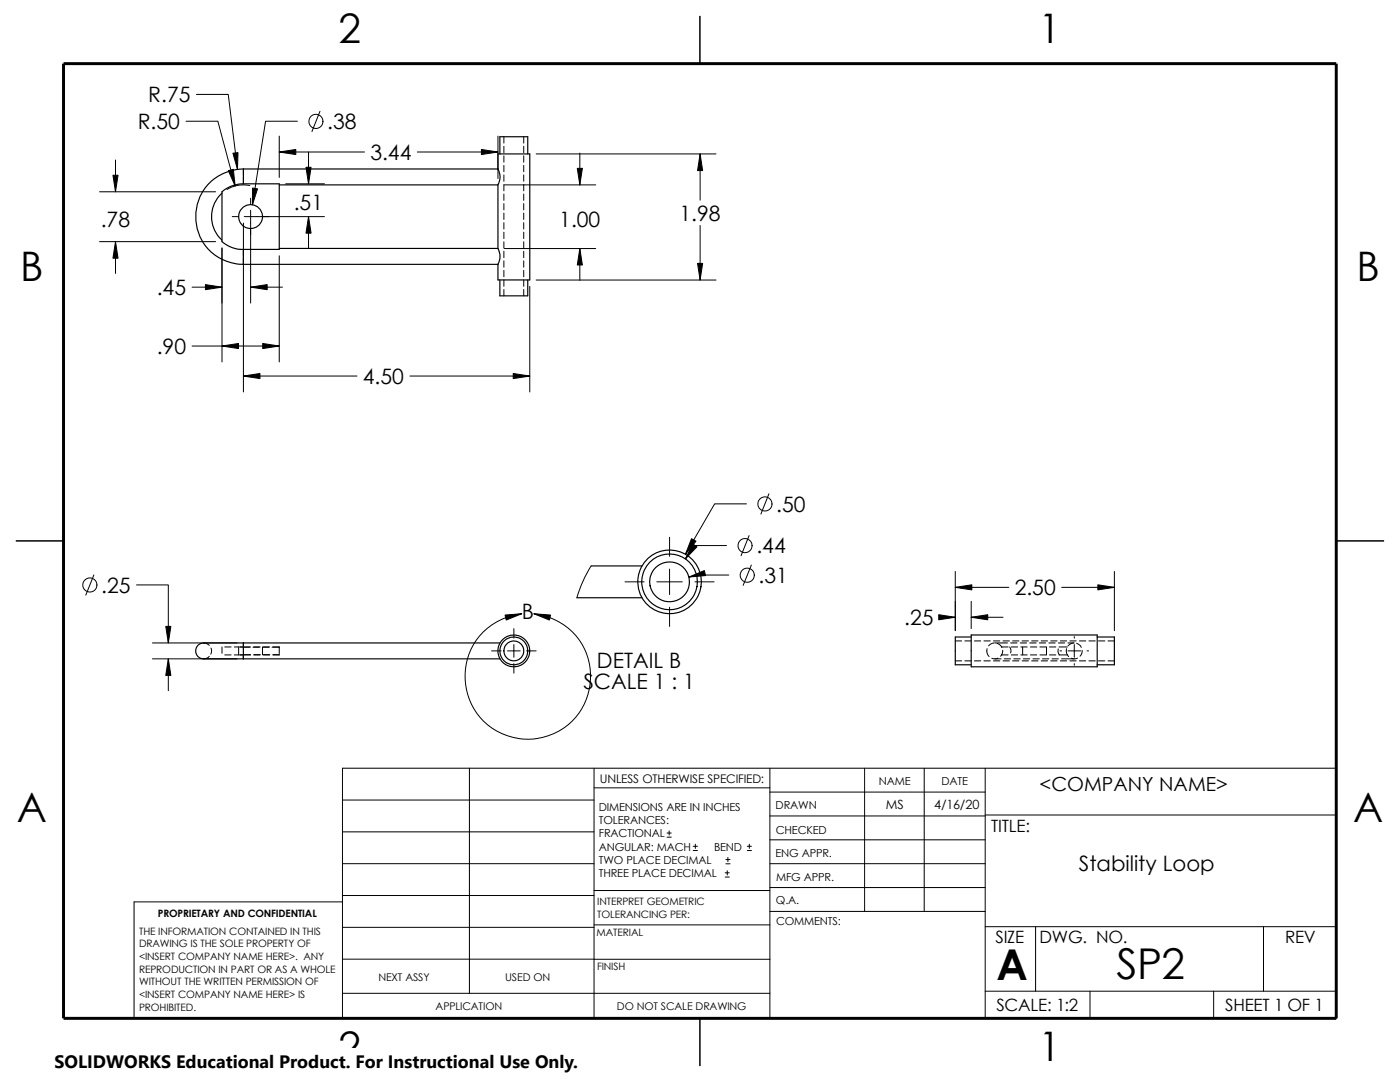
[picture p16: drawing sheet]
<svg xmlns="http://www.w3.org/2000/svg" width="279mm" height="216mm" viewBox="0 0 279 216" stroke-linecap="round" stroke-linejoin="round" font-family="sans-serif">
<defs><g id="words">
<g font-size="8.5">
<text x="198.9" y="195.5">A</text>
<text x="222.8" y="195.3">SP2</text>
</g>
<g font-size="8.1">
<text x="67.6" y="8.5">2</text>
<text x="207.3" y="8.5">1</text>
<text x="4" y="56.1">B</text>
<text x="270.7" y="56.1">B</text>
<text x="3.3" y="164.1">A</text>
<text x="270" y="164.1">A</text>
<text x="67.6" y="211.7">2</text>
<text x="207.3" y="211.7">1</text>
</g>
<g font-size="4.2">
<text x="29.6" y="20.4">R.75</text>
<text x="27.5" y="25.8">R.50</text>
<text x="65.3" y="25.8">.38</text>
<text x="73.9" y="31.9">3.44</text>
<text x="58.6" y="41.8">.51</text>
<text x="20.1" y="45.4">.78</text>
<text x="111.6" y="45.4">1.00</text>
<text x="135.6" y="44">1.98</text>
<text x="31.3" y="58.9">.45</text>
<text x="31.3" y="70.6">.90</text>
<text x="72.4" y="76.6">4.50</text>
<text x="154.9" y="102.1">.50</text>
<text x="151" y="110.4">.44</text>
<text x="20.2" y="118.3">.25</text>
<text x="151.4" y="116.3">.31</text>
<text x="202.5" y="118.8">2.50</text>
<text x="104.1" y="123.6">B</text>
<text x="180.5" y="124.8">.25</text>
<text x="116.4" y="137.4">SCALE 1 : 1</text>
<text x="119.1" y="133.2">DETAIL B</text>
<text x="215.3" y="173.8">Stability Loop</text>
</g>
<text font-size="3.9" x="207.5" y="157.8">&lt;COMPANY NAME&gt;</text>
<text font-size="3.6" x="10.9" y="213">SOLIDWORKS Educational Product. For Instructional Use Only.</text>
<g font-size="3.4">
<text x="197.8" y="166">TITLE:</text>
<text x="198.7" y="188.1">SIZE</text>
<text x="207.5" y="188.1">DWG. NO.</text>
<text x="256.5" y="188.2">REV</text>
<text x="198.8" y="201.7">SCALE: 1:2</text>
<text x="244.5" y="201.7">SHEET 1 OF 1</text>
</g>
<g font-size="2.5">
<text x="176.8" y="161.5">MS</text>
<text x="186.4" y="161.5">4/16/20</text>
</g>
<text font-size="2.4" x="119.7" y="156.2">UNLESS OTHERWISE SPECIFIED:</text>
<g font-size="2.2">
<text x="119.5" y="161.8">DIMENSIONS ARE IN INCHES</text>
<text x="154.8" y="161.5">DRAWN</text>
<text x="175.4" y="156.7">NAME</text>
<text x="187.9" y="156.7">DATE</text>
<text x="119.5" y="164.4">TOLERANCES:</text>
<text x="119.5" y="167.1">FRACTIONAL</text>
<text x="154.8" y="166.3">CHECKED</text>
<text x="119.5" y="172.4">TWO PLACE DECIMAL</text>
<text x="119.5" y="169.7">ANGULAR: MACH</text>
<text x="142.5" y="169.7">BEND</text>
<text x="154.8" y="171">ENG APPR.</text>
<text x="119.5" y="175">THREE PLACE DECIMAL</text>
<text x="154.9" y="175.7">MFG APPR.</text>
<text x="154.9" y="180.4">Q.A.</text>
<text x="154.9" y="184.7">COMMENTS:</text>
</g>
<g font-size="2.1">
<text x="75.5" y="195.7">NEXT ASSY</text>
<text x="100.8" y="195.7">USED ON</text>
<text x="86.9" y="201.6">APPLICATION</text>
<text x="123.1" y="201.6">DO NOT SCALE DRAWING</text>
</g>
<g font-size="2">
<text x="31.5" y="182.9">PROPRIETARY AND CONFIDENTIAL</text>
<text x="119.2" y="183.1">TOLERANCING PER:</text>
<text x="119.2" y="180.6">INTERPRET GEOMETRIC</text>
<text x="27.7" y="186.5">THE INFORMATION CONTAINED IN THIS</text>
<text x="27.7" y="189.1">DRAWING IS THE SOLE PROPERTY OF</text>
<text x="27.7" y="191.6">&lt;INSERT COMPANY NAME HERE&gt;. ANY</text>
<text x="119.1" y="186.7">MATERIAL</text>
<text x="27.7" y="194.1">REPRODUCTION IN PART OR AS A WHOLE</text>
<text x="27.7" y="196.6">WITHOUT THE WRITTEN PERMISSION OF</text>
<text x="119.1" y="193.5">FINISH</text>
<text x="27.7" y="201.7">PROHIBITED.</text>
<text x="27.7" y="199.2">&lt;INSERT COMPANY NAME HERE&gt; IS</text>
</g>
</g></defs>
<g fill="none" stroke="#000" stroke-width=".2">
<path d="M39.2 18.8h6.4l1.8 15M19.9 38.3h23.1M23.1 31.9v6.4M37.1 24.2h6.4l3.4 12.9M48.6 35.4v1.3M48.6 33.7v1.3M49.8 37a6.3 6.3 0 0 0-4.5 .8M50 39.6v1.1M55.7 27.2v8.2M55.7 30.3h17M57 36.7h7.7M59.4 24.2h-6.4l-2.6 16.7"/>
<path d="M61.6 30.3v6.4M63.9 22.2l-1.6 4M83.3 30.3h16.1M99.4 33.7v.1M99.4 27.2v8.4M100.6 27.3v1.3M100.6 29.2v1.3M100.6 31.1v1.3M100.6 33v1.3M100.6 34.9v1.3M100.6 36.8v1.3M100.6 38.7v1.3"/>
<path d="M100.6 36.9h18.3M104.5 27.3v1.3M104.5 29.2v1.3M104.5 31.1v1.3M104.5 33v1.3M104.5 34.9v1.3M104.5 36.8v1.3M104.5 38.7v1.3M107 30.7h35.9M115.7 30.5v6.4M139.7 30.7v9.2M19.9 48.2h23.1"/>
<path d="M23.1 48.2v6.4M38.3 57.3h6M44.3 49.5v22.7M46.4 43.2h1.1M48.6 49.8v1.2M48.6 51.5v1.2M48.6 44.5v33.7M48.7 43.2h16M50 42v18.5M50 57.3h6.4M55.7 51v21.2M61.6 43.2v6.4"/>
<path d="M100.6 40.6v1.3M100.6 42.5v1.3M100.6 44.4v1.3M100.6 46.3v1.3M100.6 48.2v1.3M100.6 50.1v1.3M100.6 52v1.3M100.6 54v1.2M100.6 55.9v1.2M100.6 57.8v1.2M100.6 49.6h18.3M104.5 40.6v1.3"/>
<path d="M104.5 42.5v1.3M104.5 44.4v1.3M104.5 46.3v1.3M104.5 48.2v1.3M104.5 50.1v1.3M104.5 52v1.3M104.5 54v1.2M104.5 55.9v1.2M104.5 57.8v1.2M105.7 57.1v21.1M107 55.9h35.9M115.7 49.6v6.3"/>
<path d="M139.7 45v10.9M38.3 69h17.4M48.6 75h22.6M81.8 75h23.9M153.5 98.5l-1.7 4.1M18.7 114.7l-1.6 4M27.2 116.7h6.4v11.6M118 112.9a24.8 24.8 0 0 0-2.9 6.4M124.7 116.1h3.8M131.1 116.1h5.1M133.6 107.2v3.8M133.6 113.6v5"/>
<path d="M138.7 116.1h3.8M145 108.9h-6.4l-1.8 2.6M145.4 114.7h-6.3l-1.6 .4M149 100.5h-6.4l-5.8 10.1M149.5 106.9l-1.6 4M149.9 112.8l-1.6 4M190.6 114v11.8M190.6 117.2h10.7M193.8 120v5.4M211.9 117.2h10.5M222.4 114v11.8M30.4 128.3h16.9"/>
<path d="M30.4 131.5h16.9M33.6 131.5v6.3M40.6 128.3l.7 .2 .5 .3M41.8 131l-.5 .3-.7 .2M42.1 129.3l.1 .6-.1 .6M44.3 129.1v1.3M44.9 130.7h1.2M44.9 129.1h1.2M46.8 130.7h1.2M46.8 129.1h1.2M47.6 129.1v1.6M48 129.1h.6"/>
<path d="M48 129.1h2M48 130.7h2M48.6 130.7v.8v-.5M48.6 128.8v-.5v2M48.6 130.6l-.6 .1M48.6 129.1h1.2M48.6 130.6h1.4M48.6 130.6v.9M48.6 128.3v.8M50.5 129.1h1.3M50.7 130.6h1.2M50.7 129.1h1.2"/>
<path d="M50.7 130.7h1.2M52.4 129.1h1.3M52.4 129.1v1.6M52.6 130.6h1.2M52.6 129.1h1.2M52.6 130.7h1.2M54.3 129.1h1.4M54.5 130.6l1.2 .1h-1.2M54.5 129.1h1.2M55.7 129.1v1.3M98.1 129.9h1.9M101.3 129.9h2.5"/>
<path d="M102.6 125.4v1.9M102.6 128.6v2.5M102.6 132.4v1.9M104.1 122.5a12.5 12.5 0 0 0-9.4 19.1 12.5 12.5 0 0 0 21.3 0 12.5 12.5 0 0 0-9.4-19.1M105.1 129.9h1.9M133.6 121.2v3.8M187.5 123.2h3.1M190.6 127.9h1.3M190.6 131.9h1.3M192.6 127.9h1.2M192.6 131.9h1.2M193.8 123.2h6.4"/>
<path d="M194.5 127.9h1.2M194.5 131.9h1.2M196.4 127.9h1.2M196.4 131.9h1.2M197 129.4v.7l.4 .9M198.3 127.9h1.2M198.3 131.9h1.2M198.4 128.3l-.6 .1-.5 .5M198.5 131.5h1.3M198.5 128.3h2.6M199 128.4l.5 .3 .4 .5M199.2 131.3l-.6 .2-.7-.2"/>
<path d="M199.9 130.6l1.3 .1M200.1 129.8l-.1 .7-.3 .4M200.2 127.9h1.2M200.2 131.9h1.2M200.4 131.5h1.3M201.2 129.1h-1.3M201.5 129.1l.3 .6-.1 .6M201.7 128.3h1.3M201.8 129.1h1.3M201.8 130.7h1.3M202.1 127.9h1.2M202.1 131.9h1.2"/>
<path d="M202.3 131.5h1.3M203.6 128.3h1.3M203.7 129.1h1.3M203.7 130.7h1.3M204 127.9h1.3M204 131.9h1.3M204.1 129.1v1.6M204.2 131.5h1.3M205.5 128.3h1.3M205.6 129.1h1.3M205.6 130.7h1.3M205.9 127.9h1.3"/>
<path d="M205.9 131.9h1.3M206.1 131.5h1.3M207.4 128.3h1.3M207.5 129.1h1.3M207.5 130.7h1.3M207.8 127.9h1.3M207.8 131.9h1.3M208 131.5h1.3M208.9 129.1v1.6M209.3 128.3h1.3M209.4 129.1h1.3M209.4 130.7h1.3"/>
<path d="M209.7 127.9h1.3M209.7 131.9h1.3M210 131.5h1.2M211.2 129.5v.7l.2 .5M211.2 128.3h1.3M211.3 129.1h1.7M211.3 130.7h1.7M211.5 129.9h.4M211.6 127.9h1.3M211.6 131.9h1.3M211.9 131.5h2.5M212.9 129.4a1.57 1.57 0 0 0 .4 1.6"/>
<path d="M213.1 129.9h2.6M213.1 128.3h1.3M213.5 127.9h1.3M213.5 131.9h1.3M214.2 128.3l-.5 .1-.6 .5M214.4 127v.3M214.4 128.6v2.5M214.4 132.4v.3M214.9 128.4l.5 .3 .4 .5M215 131.3l-.5 .2-.7-.2M215.4 127.9h1.3M215.4 131.9h1.3"/>
<path d="M216 129.8l-.1 .4-.4 .7M216.9 129.9h.4M217.3 127.9h1.3M217.3 131.9h1.3M219.2 127.9h1.3M219.2 131.9h1.3M221.1 127.9h1.3M221.1 131.9h1.3M68.3 159.6h50.3M93.7 153.3v44.9M118.6 153.3v49.9M118.6 157.2h35"/>
<path d="M153.6 158.1h43M153.6 153.3v49.9M172.6 153.3v28.6M184.4 153.3v28.6M196.6 153.3v49.9M68.3 166h50.3M68.3 178.7h50.3M68.3 180h-41.5v23.2h239.9v-49.9h-198.4v49.9M68.3 172.3h50.3M118.6 177.7h35M133.1 167h.9M133.1 166.2h.9"/>
<path d="M133.5 165.8v.8M138.3 169.7h.9M138.3 168.9h.9M138.8 168.4v.9M144.7 175h.8M144.7 174.2h.8M144.9 172.4h.8M144.9 171.5h.8M145.1 173.8v.8M145.3 171.1v.8M149.1 169.7h.9M149.1 168.9h.9"/>
<path d="M149.5 168.4v.9M153.6 172.3h43M153.6 177.1h43M153.6 162.8h43M153.6 167.6h43M196.6 162.6h70.1M68.3 185h50.3M68.3 191.4h85.3M68.3 198.2h85.3M118.6 184.6h35M153.6 181.9h43M196.6 197.8h70.1"/>
<path d="M196.6 184.9h70.1M206.7 184.9v12.9M217.5 197.8v5.4M242.2 197.8v5.4M252.2 184.9v12.9"/>
<circle cx="63" cy="24.2" r="1.41"/>
<circle cx="17.9" cy="116.7" r="1.41"/>
<circle cx="148.7" cy="108.9" r="1.41"/>
<circle cx="149.1" cy="114.8" r="1.41"/>
<circle cx="152.7" cy="100.6" r="1.41"/>
</g>
<path d="M139.7 3.2v9.5M3.2 107.9h9.5M266.7 107.9h9.5M139.7 203.2v9.5" fill="none" stroke="#000" stroke-width=".3"/>
<path d="M12.7 12.7h254v190.5h-254z" fill="none" stroke="#000" stroke-width=".59"/>
<g fill="none" stroke="#000" stroke-width=".23">
<path d="M44.3 38.3a6.5 6.5 0 0 1 4.3-1.6h7.1v13.1h-7.7a6.4 6.4 0 0 1-3.7-1.6zM44.3 38.5a6.3 6.3 0 0 0 0 9.4M48.6 33.7h50.8M48.6 33.7a9.5 9.5 0 0 0-9.5 9.5 9.5 9.5 0 0 0 9.5 9.5v-2.9M48.6 33.7v3M55.7 36.9h43.7M99.4 33.7v-3h6.3v25.2h-6.3v-3.2M99.4 33.7v.1a3.2 3.2 0 0 1 0 3.1M99.4 36.9v12.7M99.8 30.7v-3.4h5.5v3.4M48.6 52.7h50.8M55.7 49.6h43.7"/>
<path d="M99.4 49.6a3.2 3.2 0 0 1 0 3.1M99.8 55.9v3.1h5.5v-3.1M115.1 119.3h13M118 112.9h10.1M39.4 128.9a2.13 2.13 0 0 1 2.1-.6h7.1v3.2h-7.9a1.58 1.58 0 0 1-1.5-.9 1.58 1.58 0 0 1 .2-1.7zM48.6 131.5h51.2M48.6 128.3h51.2M193.8 126.7h25.2v6.4h-25.2zM193.8 127.1h-3.2v5.6h3.2M219 127.1h3.4v5.6h-3.4"/>
<circle cx="50" cy="43.2" r="2.38"/>
<circle cx="133.6" cy="116.1" r="6.3"/>
<circle cx="133.6" cy="116.1" r="5.6"/>
<circle cx="133.6" cy="116.1" r="4"/>
<circle cx="102.5" cy="129.9" r="2.78"/>
<circle cx="102.5" cy="129.9" r="1.98"/>
<circle cx="102.5" cy="129.9" r="3.2"/>
</g>
<g fill="#000" stroke="#000" stroke-width=".2">
<path d="M22.5 35h1.1l-.5 3.3z" fill-rule="evenodd"/>
<path d="M45.6 34.1l1-.3 .3 3.3z" fill-rule="evenodd"/>
<path d="M46.5 30.6l1-.1-.1 3.3z" fill-rule="evenodd"/>
<path d="M55.7 30.3l3.3-.5v1z" fill-rule="evenodd"/>
<path d="M61.1 33.4h1l-.5 3.3z" fill-rule="evenodd"/>
<path d="M96.1 29.8l3.3 .5-3.3 .5z" fill-rule="evenodd"/>
<path d="M115.2 33.6h1l-.5 3.3z" fill-rule="evenodd"/>
<path d="M139.7 30.7l.5 3.3h-1z" fill-rule="evenodd"/>
<path d="M23.1 48.2l.5 3.3h-1.1z" fill-rule="evenodd"/>
<path d="M41 56.8l3.3 .5-3.3 .5z" fill-rule="evenodd"/>
<path d="M50 57.3l3.3-.5v1z" fill-rule="evenodd"/>
<path d="M50.4 37.5l1 .2-1 3.2z" fill-rule="evenodd"/>
<path d="M61.6 43.2l.5 3.3h-1z" fill-rule="evenodd"/>
<path d="M115.7 49.6l.5 3.3h-1z" fill-rule="evenodd"/>
<path d="M139.2 52.6h1l-.5 3.3z" fill-rule="evenodd"/>
<path d="M44.3 69l3.3-.5v1.1z" fill-rule="evenodd"/>
<path d="M48.6 75l3.3-.5v1z" fill-rule="evenodd"/>
<path d="M52.4 68.5l3.3 .5-3.3 .6z" fill-rule="evenodd"/>
<path d="M102.4 74.5l3.3 .5-3.3 .5z" fill-rule="evenodd"/>
<path d="M138.3 108.5l.8 .6-2.3 2.4z" fill-rule="evenodd"/>
<path d="M138 107.5l.9 .5-2.1 2.6z" fill-rule="evenodd"/>
<path d="M137.5 115.1l3.1-1.2 .2 1z" fill-rule="evenodd"/>
<path d="M190.6 117.2l3.4-.5v1z" fill-rule="evenodd"/>
<path d="M219.1 116.7l3.3 .5-3.3 .5z" fill-rule="evenodd"/>
<path d="M33.1 125h1l-.5 3.3z" fill-rule="evenodd"/>
<path d="M33.6 131.5l.5 3.3h-1z" fill-rule="evenodd"/>
<path d="M100.8 122.7l3.3-.2-3.1 1.2z" fill-rule="evenodd"/>
<path d="M106.6 122.5l3.3 .2-.3 1z" fill-rule="evenodd"/>
<path d="M187.3 122.7l3.3 .5-3.3 .5z" fill-rule="evenodd"/>
<path d="M193.8 123.2l3.3-.5v1z" fill-rule="evenodd"/>
</g>
<path d="M10.9 209.2h104.7v6.7h-104.7z" fill="#fff"/>
<use href="#words"/>
</svg>
